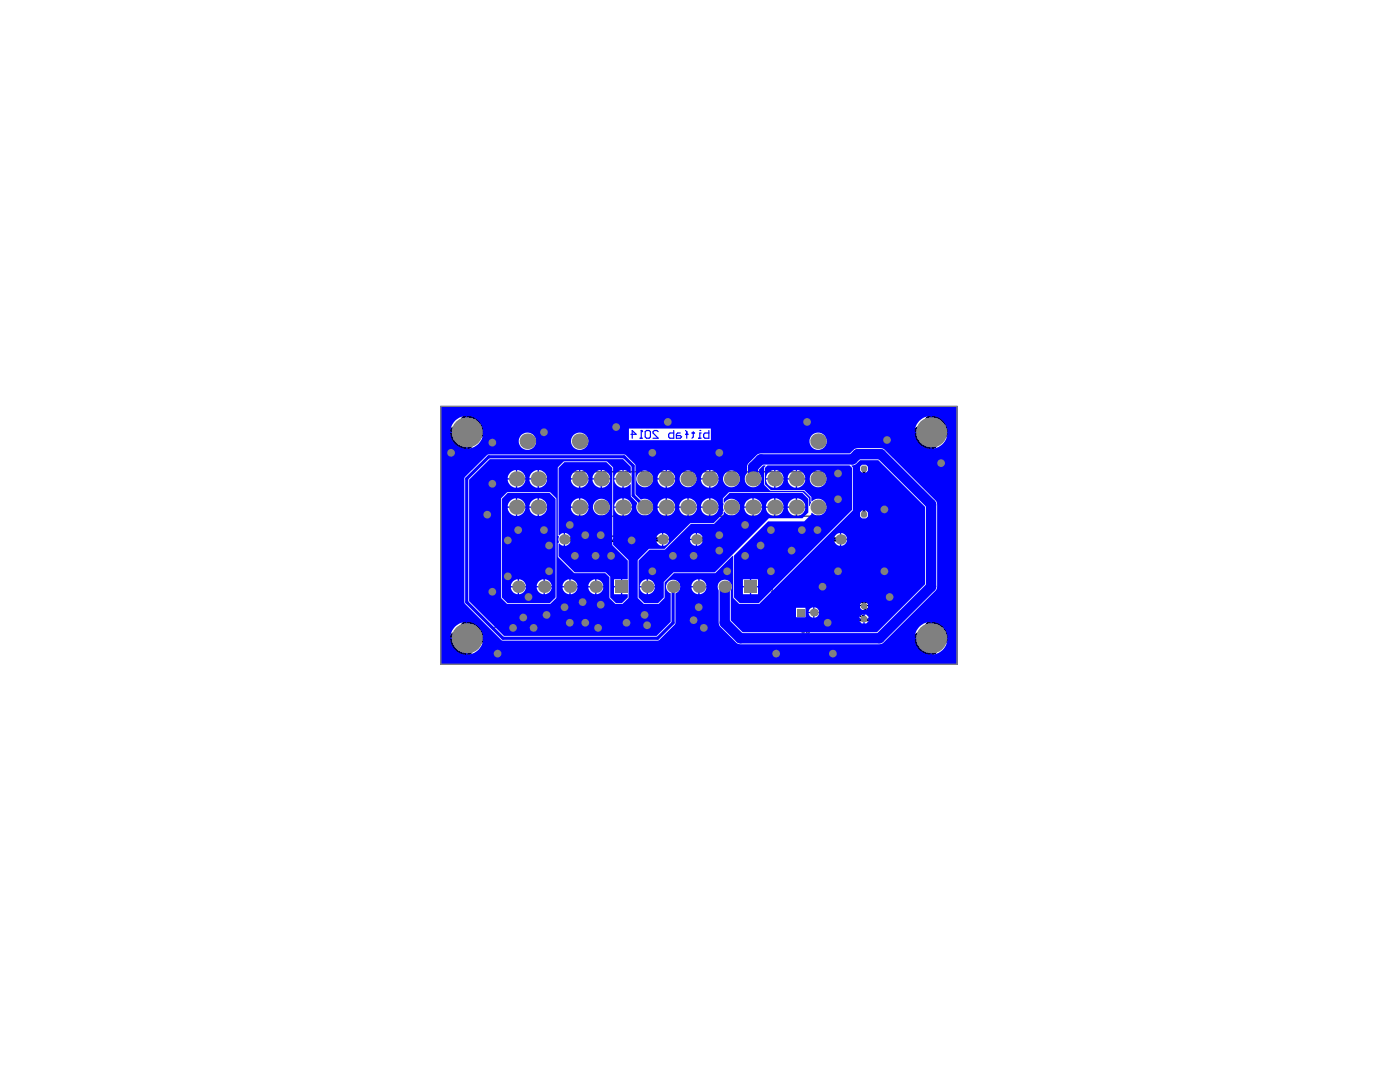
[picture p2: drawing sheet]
<svg xmlns="http://www.w3.org/2000/svg" width="271mm" height="208mm" viewBox="0 0 271 208" stroke-linecap="round" stroke-linejoin="round" font-family="sans-serif">
<path d="M85.3 78.6h99.9v49.9h-99.9z" fill="none" stroke="#808080" stroke-width=".19"/>
<g fill="none" stroke="#000" stroke-width=".19">
<path d="M110.3 91.9v7.9h49.9v-7.9M168.2 96h.1M168.2 96h.4M168.2 96l.1 .1M168.2 95.8h.4M168.6 96v.1M168.6 95.6l-.2 .1-.2-.1 .3 .2M117.3 103.9l.1-.2h.4l.1 .2v.2l-.6 .6h.6M118.3 103.9l.2-.2h.3l.2 .2v.2l-.7 .6h.7M119.5 103.7h.3l.2 .2v.7l-.2 .1h-.3l-.2-.1v-.7zM120.3 104.4h.6l.2-.2v-.3l-.2-.2h-.6v1M120.7 104.4l.4 .3"/>
<path d="M122.1 104.1l-.7 .6M122.4 103.9l.2-.2h.3l.2 .4M122.8 104.2h.1M122.9 104.2l.2 .2-.2 .3h-.3l-.2-.1M123.1 104.1h.1M123.1 104.1l-.2 .1M123.5 103.7v1l.3-.3 .3 .3v-1M147.3 103.7l.2-.2h.3l.2 .2v.2l-.7 .7h.7M148.5 103.5h.4l.2 .2v.7l-.2 .2h-.4l-.1-.2v-.7zM149.4 104.2h.5l.2-.2v-.3l-.2-.2h-.5v1.1M149.7 104.2l.4 .4M151.1 103.9l-.7 .7"/>
<path d="M152.1 103.5h-.6v.5l.3-.1 .3 .1v.4l-.1 .2h-.4l-.1-.2M152.5 103.5v1.1l.3-.4 .4 .4v-1.1M166.2 118.5a1.01 1.01 0 0 0 1 1M166.6 118.5a.63 .63 0 0 0 .6 .6M167.2 117.5a1.01 1.01 0 0 1 1 1M167.2 117.8a.63 .63 0 0 1 .6 .7M168.2 117.3a1.54 1.54 0 0 0-2 0M168.2 119.6a1.61 1.61 0 0 1-2 .1"/>
<circle cx="90.3" cy="83.6" r="3.4"/>
<circle cx="180.2" cy="83.6" r="3.4"/>
<circle cx="90.3" cy="123.5" r="3.4"/>
<circle cx="180.2" cy="123.5" r="3.4"/>
</g>
<path d="M109.8 104.3h1.3M126.3 104.3h1.3" fill="none" stroke="#000" stroke-width=".84"/>
<path d="M134.8 104.3h1.9M160.8 104.3h1.9" fill="none" stroke="#000" stroke-width=".81"/>
<path d="M167.2 91v.3M167.2 98.9v.2" fill="none" stroke="#000" stroke-width=".61"/>
<path d="M168.2 116.7a2.03 2.03 0 0 0-2.1 .1M165.9 120.1h2.6" fill="none" stroke="#000" stroke-width=".25"/>
<path d="M109.4 91.3h51.7" fill="none" stroke="#000" stroke-width=".2"/>
<g fill="#000">
<path d="M154.7 118.2h.5v.5h-.5z" fill-rule="evenodd"/>
<path d="M157.2 118.2h.5v.5h-.5z" fill-rule="evenodd"/>
</g>
<g fill="none" stroke="#000" stroke-width=".46">
<circle cx="90.3" cy="83.6" r=".76"/>
<circle cx="180.2" cy="83.6" r=".76"/>
<circle cx="90.3" cy="123.5" r=".76"/>
<circle cx="180.2" cy="123.5" r=".76"/>
</g>
<path d="M88.2 83.6a2.15 2.15 0 0 0 2.1 2.2M90.3 81.5a2.15 2.15 0 0 1 2.2 2.1M178 83.6a2.15 2.15 0 0 0 2.2 2.2M180.2 81.5a2.15 2.15 0 0 1 2.1 2.1M88.2 123.5a2.15 2.15 0 0 0 2.1 2.1M90.3 121.3a2.15 2.15 0 0 1 2.2 2.2M178 123.5a2.15 2.15 0 0 0 2.2 2.1M180.2 121.3a2.15 2.15 0 0 1 2.1 2.2" fill="none" stroke="#000" stroke-width="2.5"/>
<g fill="none" stroke="#008080" stroke-width=".19">
<path d="M94.8 79.8h.3M95 79.8v.8l-.2 .2-.3-.2M162.7 79.8h.3M162.8 79.8v.8l-.1 .2-.4-.2M163.4 79.9l.1-.1h.4l.1 .3M96.2 80.3h-.7l.5-.5v1M163.7 80.3h.2M163.9 80.3l.1 .1-.1 .4h-.4l-.1-.2M164 80.1h.1M164 80.1l-.1 .2M108.9 107.1h.5l.1-.2v-.3l-.1-.2h-.5v1M109.2 107.1l.3 .3"/>
<path d="M109.9 106.6l.2-.2h.3l.2 .2v.1l-.7 .7h.7M148.6 113.4h.3M148.7 113.4v.9l-.1 .2-.4-.2M149.3 114.5h.3M149.5 113.4h.1M149.5 113.4v1.1M149.5 113.4l-.2 .2M158.3 110.3h.5l.2-.2v-.3l-.2-.2h-.5v1M158.6 110.3l.4 .3M159.3 110.6h.4M159.5 109.6h.1M159.5 109.6v1"/>
<path d="M159.5 109.6l-.2 .2M95.7 120.4h.3M95.9 120.4v.9l-.2 .2-.4-.2M97.1 120.4h-.7v.5l.5-.1 .2 .1v.4l-.2 .2h-.3l-.2-.2M155.5 121.6h.3M155.6 121.6v.7l-.1 .2-.3-.2M156 122h.5l.1 .3-.4 .2zM156.6 121.6l-.6 .4"/>
</g>
<g fill="#00f">
<path d="M108.1 90.5l1.1-1.1h8.2l1.1 1.1v15l3 2.9v3.7h-1.1v2.8h1.1v.7l-1.2 1.1h-1.1l-1.1-1.1v-4l-.9-.9h-6l-3.1-3.1v-2.4l.1-.1 .4 .3 .5 .2v-2.5l-.5 .2-.4 .3-.1-.1zM116.5 90.9v1.6h1.6a1.65 1.65 0 0 0-1.6-1.6zM115.1 91.4l-.3 .6-.1 .5h1.5v-1.6l-.5 .1zM112.3 90.9v1.6h1.6a1.65 1.65 0 0 0-1.6-1.6zM111 91.4l-.4 .6-.1 .5h1.6v-1.6l-.6 .1zM116.5 92.8v1.5a1.65 1.65 0 0 0 1.6-1.5zM114.7 92.8a1.65 1.65 0 0 0 1.5 1.5v-1.5zM112.3 92.8v1.5a1.65 1.65 0 0 0 1.6-1.5zM110.5 92.8a1.65 1.65 0 0 0 1.6 1.5v-1.5zM112.3 96.4v1.6h1.6a1.65 1.65 0 0 0-1.6-1.6zM111 96.9l-.4 .5-.1 .6h1.6v-1.6l-.6 .1zM114.7 98.1a1.65 1.65 0 0 0 3.3 0 1.65 1.65 0 0 0-3.3 0zM112.3 98.2v1.6a1.65 1.65 0 0 0 1.6-1.6zM110.5 98.2a1.65 1.65 0 0 0 1.6 1.6v-1.6zM109.3 103.1v1.1h1.2l-.1-.2a1.26 1.26 0 0 0-1.1-.9zM109.3 104.5v1.1h.2a1.26 1.26 0 0 0 1-1.1zM118.8 112.1v1.3h1.4v-1.3zM118.8 113.6v1.3h1.4v-1.3z"/>
<path d="M98.2 95.4h8.2l1.1 1.1v19.1l-1.1 1.1h-8.2l-1.1-1.1v-19.1zM104.3 96.4v1.6h1.6a1.65 1.65 0 0 0-1.6-1.6zM103 96.9l-.4 .5-.2 .6h1.6v-1.6l-.5 .1zM100.1 96.4v1.6h1.6a1.65 1.65 0 0 0-1.6-1.6zM98.7 96.9l-.3 .5-.1 .6h1.5v-1.6l-.5 .1zM104.3 98.2v1.6a1.65 1.65 0 0 0 1.6-1.6zM102.4 98.2a1.7 1.7 0 0 0 1.6 1.6v-1.6zM100.1 98.2v1.6a1.65 1.65 0 0 0 1.6-1.6zM98.3 98.2a1.65 1.65 0 0 0 1.5 1.6v-1.6zM105.4 112.1v1.3h1.4a1.39 1.39 0 0 0-1.4-1.3zM104.3 112.5l-.4 .9h1.3v-1.3zM100.4 112.1v1.3h1.4a1.39 1.39 0 0 0-1.4-1.3zM99.3 112.5l-.4 .9h1.3v-1.3zM105.4 113.6v1.3a1.39 1.39 0 0 0 1.4-1.3zM103.9 113.6a1.39 1.39 0 0 0 1.3 1.3v-1.3zM100.4 113.6v1.3a1.39 1.39 0 0 0 1.4-1.3zM98.9 113.6a1.39 1.39 0 0 0 1.3 1.3v-1.3z"/>
<path d="M148 90.5l.5-.5h15.9l.5 .5v8.1l-18.1 18.1h-3.6l-1.1-1.1v-8.1l6.5-6.6h7l1.4-1.4v-.3h.1a1.61 1.61 0 0 0 2.3 0 1.61 1.61 0 0 0 0-2.3 1.61 1.61 0 0 0-2.3 .1h-.1v-.8l-1.4-1.4h-6.4l-1.2-1.1zM154.2 90.9v1.6h1.6a1.65 1.65 0 0 0-1.6-1.6zM152.9 91.4l-.4 .6-.1 .5h1.6v-1.6l-.5 .1zM150.1 90.9v1.6h1.5a1.65 1.65 0 0 0-1.5-1.6zM148.7 91.4l-.4 .6-.1 .5h1.6v-1.6l-.5 .1zM156.7 92.6a1.62 1.62 0 0 0 3.2 0 1.62 1.62 0 0 0-3.2 0zM154.2 92.8v1.5a1.65 1.65 0 0 0 1.6-1.5zM152.4 92.8a1.65 1.65 0 0 0 1.6 1.5v-1.5zM150.1 92.8v1.5a1.65 1.65 0 0 0 1.5-1.5zM148.2 92.8a1.7 1.7 0 0 0 1.6 1.5v-1.5zM145.4 112.1v1.3h1.3v-1.3zM143.8 112.1v1.3h1.3v-1.3zM145.4 113.6v1.3h1.3v-1.3zM143.8 113.6v1.3h1.3v-1.3z"/>
<path d="M123.6 108.4l2.1-2.1h3l5-4.9h4.5l1.8-1.9v-.5l.2-.1a1.61 1.61 0 0 0 2.4 .4 1.61 1.61 0 0 0 0-2.4 1.61 1.61 0 0 0-2.4 .4l-.2-.1v-.7l1.2-1.1h14.1l1.1 1.1v2.6l-1.1 1.1h-6.5l-10.5 10.5h-8l-1.8 1.9v3l-1.2 1.1h-2.6l-1.1-1.1zM154.2 96.4v1.6h1.6a1.65 1.65 0 0 0-1.6-1.6zM152.9 96.9l-.4 .5-.1 .6h1.6v-1.6l-.5 .1zM150.1 96.4v1.6h1.5a1.65 1.65 0 0 0-1.5-1.6zM148.7 96.9l-.4 .5-.1 .6h1.6v-1.6l-.5 .1zM145.9 96.4v1.6h1.6a1.7 1.7 0 0 0-1.6-1.6zM144.5 96.9l-.3 .5-.2 .6h1.6v-1.6l-.5 .1zM154.2 98.2v1.6a1.65 1.65 0 0 0 1.6-1.6zM152.4 98.2a1.65 1.65 0 0 0 1.6 1.6v-1.6zM150.1 98.2v1.6a1.65 1.65 0 0 0 1.5-1.6zM148.2 98.2a1.7 1.7 0 0 0 1.6 1.6v-1.6zM145.9 98.2v1.6a1.7 1.7 0 0 0 1.6-1.6zM144 98.2a1.65 1.65 0 0 0 1.6 1.6v-1.6zM134.9 103.1v1.1h1.1v-.2a1.26 1.26 0 0 0-1.1-.9zM133.9 103.5l-.4 .7h1.1v-1.1zM134.9 104.5v1.1h.2a1.26 1.26 0 0 0 .9-1.1zM133.5 104.5l.1 .2a1.26 1.26 0 0 0 1 .9v-1.1zM125.4 112.1v1.3h1.3a1.39 1.39 0 0 0-1.3-1.3zM124.2 112.5l-.4 .9h1.3v-1.3zM125.4 113.6v1.3a1.39 1.39 0 0 0 1.3-1.3zM123.8 113.6a1.39 1.39 0 0 0 1.3 1.3v-1.3z"/>
<path d="M85.2 78.5h100.1v50.1h-100.1zM180.3 80.5v3h3.1a3.1 3.1 0 0 0-3.1-3zM177.9 81.4a3.1 3.1 0 0 0-.9 2.1h3.1v-3h-.4a3.2 3.2 0 0 0-1.8 .9zM90.4 80.5v3h3.1a3.1 3.1 0 0 0-3.1-3zM88.1 81.4a3.1 3.1 0 0 0-.9 2.1h3v-3h-.4a3.2 3.2 0 0 0-1.7 .9zM121.7 82.9v2.2h15.9v-2.2zM180.3 83.8v3a3.1 3.1 0 0 0 3.1-3zM177 83.8a3.1 3.1 0 0 0 3.1 3v-3zM90.4 83.8v3a3.1 3.1 0 0 0 3.1-3zM87.2 83.8a3.1 3.1 0 0 0 3 3v-3zM156.7 85.3a1.67 1.67 0 0 0 3.3 0 1.67 1.67 0 0 0-3.3 0zM110.5 85.4a1.7 1.7 0 0 0 3.4 0 1.7 1.7 0 0 0-3.4 0zM100.4 85.4a1.67 1.67 0 0 0 3.3 0 1.67 1.67 0 0 0-3.3 0zM166.4 90.3v.7l.4 .4h.8l.4-.4v-.7l-.4-.4h-.8zM90 92.3l-.1 .2v24.2l7.2 7.2h30.3l3.3-3.2v-5.9a1.35 1.35 0 0 0 .6-2.1 1.35 1.35 0 0 0-2.1 0 1.35 1.35 0 0 0 .6 2.1v5.5l-2.7 2.7h-29.6l-6.7-6.7v-23.5l4-4h25.8l1.5 1.5v1.3l-.9-.6-.5-.1v3.4l.5-.1 .9-.5v2.3l1.3 1.3a1.61 1.61 0 0 0 1.1 2.4 1.61 1.61 0 0 0 1.9-1.9 1.61 1.61 0 0 0-2.4-1.1l-1-1.1v-5.7l-1.9-1.9-.3-.1h-26.3zM137.5 90.9v1.6h1.6a1.65 1.65 0 0 0-1.6-1.6zM136.1 91.4l-.3 .6-.2 .5h1.6v-1.6l-.5 .1zM129.1 90.9v1.6h1.5a1.65 1.65 0 0 0-1.5-1.6zM127.7 91.4l-.4 .6-.1 .5h1.6v-1.6l-.5 .1zM119.4 91.4l-.4 .6-.1 .5h1.5v-1.6l-.5 .1zM104.3 90.9v1.6h1.6a1.65 1.65 0 0 0-1.6-1.6zM103 91.4l-.4 .6-.2 .5h1.6v-1.6l-.5 .1zM100.1 90.9v1.6h1.6a1.65 1.65 0 0 0-1.6-1.6zM98.7 91.4l-.3 .6-.1 .5h1.5v-1.6l-.5 .1zM139.9 92.6a1.65 1.65 0 0 0 3.3 0 1.65 1.65 0 0 0-3.3 0zM131.5 92.6a1.65 1.65 0 0 0 3.3 0 1.65 1.65 0 0 0-3.3 0zM123.1 92.6a1.65 1.65 0 0 0 3.3 0 1.65 1.65 0 0 0-3.3 0zM137.5 92.8v1.5a1.65 1.65 0 0 0 1.6-1.5zM135.6 92.8a1.7 1.7 0 0 0 1.6 1.5v-1.5zM129.1 92.8v1.5a1.65 1.65 0 0 0 1.5-1.5zM127.2 92.8a1.65 1.65 0 0 0 1.6 1.5v-1.5zM118.9 92.8a1.65 1.65 0 0 0 1.5 1.5v-1.5zM104.3 92.8v1.5a1.65 1.65 0 0 0 1.6-1.5zM102.4 92.8a1.7 1.7 0 0 0 1.6 1.5v-1.5zM100.1 92.8v1.5a1.65 1.65 0 0 0 1.6-1.5zM98.3 92.8a1.65 1.65 0 0 0 1.5 1.5v-1.5zM98.1 95.2l-1.1 1.2v19.3l1.2 1.1h8.3l1.2-1.2-.1-19.2-1.2-1.2zM137.5 96.4v1.6h1.6a1.65 1.65 0 0 0-1.6-1.6zM136.1 96.9l-.3 .5-.2 .6h1.6v-1.6l-.5 .1zM133.3 96.4v1.6h1.6a1.65 1.65 0 0 0-1.6-1.6zM131.9 96.9l-.3 .5-.1 .6h1.5v-1.6l-.5 .1zM129.1 96.4v1.6h1.5a1.65 1.65 0 0 0-1.5-1.6zM127.7 96.9l-.4 .5-.1 .6h1.6v-1.6l-.5 .1zM120.7 96.4v1.6h1.6a1.65 1.65 0 0 0-1.6-1.6zM119.4 96.9l-.4 .5-.1 .6h1.5v-1.6l-.5 .1zM137.5 98.2v1.6a1.65 1.65 0 0 0 1.6-1.6zM135.6 98.2a1.7 1.7 0 0 0 1.6 1.6v-1.6zM133.3 98.2v1.6a1.65 1.65 0 0 0 1.6-1.6zM131.5 98.2a1.65 1.65 0 0 0 1.5 1.6v-1.6zM129.1 98.2v1.6a1.65 1.65 0 0 0 1.5-1.6zM127.2 98.2a1.65 1.65 0 0 0 1.6 1.6v-1.6zM120.7 98.2v1.6a1.65 1.65 0 0 0 1.6-1.6zM118.9 98.2a1.65 1.65 0 0 0 1.5 1.6v-1.6zM166.4 99.1v.8l.4 .4h.8l.4-.4v-.8l-.4-.3h-.8zM162.8 103.1v1.1h1.1v-.2a1.26 1.26 0 0 0-1.1-.9zM161.8 103.5l-.4 .7h1.1v-1.1zM128.4 103.1v1.1h1.1l-.1-.2a1.26 1.26 0 0 0-1-.9zM127.3 103.5l-.3 .7h1.1v-1.1zM162.8 104.5v1.1h.2a1.26 1.26 0 0 0 .9-1.1zM161.4 104.5l.1 .2a1.26 1.26 0 0 0 1 .9v-1.1zM128.4 104.5v1.1h.2a1.26 1.26 0 0 0 .9-1.1zM127 104.5v.2a1.26 1.26 0 0 0 1.1 .9v-1.1zM135.4 112.1v1.3h1.3a1.39 1.39 0 0 0-1.3-1.3zM134.2 112.5l-.4 .9h1.3v-1.3zM115.4 112.1v1.3h1.3a1.39 1.39 0 0 0-1.3-1.3zM114.3 112.5l-.4 .9h1.3v-1.3zM110.4 112.1v1.3h1.4a1.39 1.39 0 0 0-1.4-1.3zM109.3 112.5l-.4 .9h1.3v-1.3zM135.4 113.6v1.3a1.39 1.39 0 0 0 1.3-1.3zM133.8 113.6a1.39 1.39 0 0 0 1.3 1.3v-1.3zM115.4 113.6v1.3a1.39 1.39 0 0 0 1.3-1.3zM113.9 113.6a1.39 1.39 0 0 0 1.3 1.3v-1.3zM110.4 113.6v1.3a1.39 1.39 0 0 0 1.4-1.3zM108.9 113.6a1.39 1.39 0 0 0 1.3 1.3v-1.3zM108 90.4l-.1 13.2 .3 .2-.2 .5 .2 .6-.3 .2 .1 2.6 3.1 3.1 6 .1 .8 .8 .1 4 1.1 1.1h1.3l1.2-1.2v-7.2l-3-3v-15l-1.2-1.2h-8.2zM166.4 116.8v.8l.4 .4h.8l.4-.4v-.8l-.4-.3h-.8zM157.6 117.5v.9h.9v-.2a.94 .94 0 0 0-.9-.7zM156.8 117.7l-.3 .7h.9v-.9zM154 117.6v1.8h1.9v-1.8zM157.6 118.6v.9h.1a.94 .94 0 0 0 .8-.9zM156.5 118.6v.1a.94 .94 0 0 0 .9 .8v-.9zM167.3 118.9v.7h.8v-.3l-.5-.4zM166.3 119.3v.3h.8v-.7h-.3zM167.3 119.9v.7h.3l.5-.4v-.3zM166.3 119.9v.3l.5 .4h.3v-.7zM123.4 108.3v7.3l1.2 1.2h2.9l1.1-1.1v-3l1.8-1.8h8l3.4-3.4 .1 .1v8.1l1.1 1.1h3.9l18.1-18 .1-8.3-.3-.3v-.2h.5a1.93 1.93 0 0 0 1.1-1h3.6l9 9v15l-9.3 9.3h-26l-2.3-2.3v-5.8a1.36 1.36 0 0 0-1.2-2.1 1.36 1.36 0 0 0-1.1 2.1v6.3l.1 .6 3.2 3.2 .8 .3h27.3l.5-.3 10-10 .4-.8v-15.9l-.2-.6-10.2-10.2-.5-.1h-4.5a1.88 1.88 0 0 0-1.5 1l-17.6 .1-.5 .3-1.7 1.7-.1 .6v1.1a1.62 1.62 0 0 0 0 2.3 1.62 1.62 0 0 0 2.3 0 1.62 1.62 0 0 0 0-2.3v-.7l.8-.8h.4l.1 .2-.3 .3v3.2l1.1 1.2h6.6l1.3 1.3 .1 1-.3 .7h-.1v-1.5l-1.3-1.2h-14.2l-1.2 1.2v.9l.1 .2-.1 1.9-1.8 1.8h-4.5l-5 5h-3zM180.3 120.3v3h3.1a3.1 3.1 0 0 0-3.1-3zM177.9 121.2a3.1 3.1 0 0 0-.9 2.1h3.1v-3h-.4a3.2 3.2 0 0 0-1.8 .9zM90.4 120.3v3h3.1a3.1 3.1 0 0 0-3.1-3zM88.1 121.2a3.1 3.1 0 0 0-.9 2.1h3v-3h-.4a3.2 3.2 0 0 0-1.7 .9zM180.3 123.6v3a3.1 3.1 0 0 0 3.1-3zM177 123.6a3.1 3.1 0 0 0 3.1 3v-3zM90.4 123.6v3a3.1 3.1 0 0 0 3.1-3zM87.2 123.6a3.1 3.1 0 0 0 3 3v-3z"/>
</g>
<path d="M124.8 98.1l-2.3-2.3v-5.7l-1.7-1.7h-26.2l-4.3 4.2v23.9l7 7h30l3-3v-7" fill="none" stroke="#00f" stroke-width=".61"/>
<path d="M145.7 92.6v-2.2l1.5-1.5h17.7l1.1-1h4.5l9.7 9.7v15.9l-10 10h-27l-2.9-3v-7" fill="none" stroke="#00f" stroke-width="2"/>
<g fill="none" stroke="#00f" stroke-width=".23">
<path d="M122.1 84h1l-.8-.7v1.5M123.9 84.8h.5M124.1 83.3h.1M124.1 83.3v1.5M124.1 83.3l.3 .2M124.9 83.5l.2-.2h.5l.3 .2v1l-.3 .3h-.5l-.2-.3zM127.4 83.5l-.3-.2h-.5l-.2 .2v.3l1 1h-1M130.4 83.3v1.5h-.7l-.3-.3v-.5l.3-.2h.7M131.7 83.8h-.6l-.2 .2v.8h.8l.2-.3-.2-.2h-.8M132.7 83.3l.2 .2v1.3M132.7 84h.5M133.9 83.8h.5"/>
<path d="M134.2 83.5v1l-.3 .3M135.2 84.8h.5M135.4 83.3h.1M135.7 83.8h-.3v1M137.2 83.3v1.5h-.8l-.2-.3v-.5l.2-.2h.8"/>
</g>
<g fill="#808080">
<circle cx="160.2" cy="120.5" r=".75"/>
<circle cx="159.2" cy="113.5" r=".75"/>
<circle cx="162.2" cy="110.5" r=".75"/>
<circle cx="171.2" cy="110.5" r=".75"/>
<circle cx="172.2" cy="115.5" r=".75"/>
<circle cx="171.2" cy="98.5" r=".75"/>
<circle cx="182.1" cy="89.6" r=".75"/>
<circle cx="136.2" cy="121.5" r=".75"/>
<circle cx="150.2" cy="126.4" r=".75"/>
<circle cx="161.2" cy="126.4" r=".75"/>
<circle cx="121.2" cy="120.5" r=".75"/>
<circle cx="110.3" cy="120.5" r=".75"/>
<circle cx="113.3" cy="120.5" r=".75"/>
<circle cx="101.3" cy="119.5" r=".75"/>
<circle cx="96.3" cy="126.4" r=".75"/>
<circle cx="95.3" cy="114.5" r=".75"/>
<circle cx="94.3" cy="99.6" r=".75"/>
<circle cx="95.3" cy="93.6" r=".75"/>
<circle cx="87.3" cy="87.6" r=".75"/>
<circle cx="95.3" cy="85.6" r=".75"/>
<circle cx="105.3" cy="83.6" r=".75"/>
<circle cx="119.2" cy="82.6" r=".75"/>
<circle cx="126.2" cy="87.6" r=".75"/>
<circle cx="129.2" cy="81.6" r=".75"/>
<circle cx="139.2" cy="87.6" r=".75"/>
<circle cx="156.2" cy="81.6" r=".75"/>
<circle cx="171.7" cy="85.1" r=".75"/>
<circle cx="122.2" cy="104.5" r=".75"/>
<circle cx="135.2" cy="117.5" r=".75"/>
<circle cx="109.3" cy="117.5" r=".75"/>
<circle cx="112.8" cy="116.5" r=".75"/>
<circle cx="116.3" cy="117" r=".75"/>
<circle cx="115.7" cy="121.5" r=".75"/>
<circle cx="105.8" cy="118.9" r=".75"/>
<circle cx="103.3" cy="121.5" r=".75"/>
<circle cx="99.3" cy="121.5" r=".75"/>
<circle cx="124.7" cy="118.9" r=".75"/>
<circle cx="125.2" cy="120.9" r=".75"/>
<circle cx="134.2" cy="120" r=".75"/>
<circle cx="140.7" cy="110.5" r=".75"/>
<circle cx="100.3" cy="102.5" r=".75"/>
<circle cx="98.3" cy="104.5" r=".75"/>
<circle cx="98.3" cy="111.5" r=".75"/>
<circle cx="102.3" cy="115.5" r=".75"/>
<circle cx="106.3" cy="110.5" r=".75"/>
<circle cx="106.3" cy="105.5" r=".75"/>
<circle cx="105.3" cy="102.5" r=".75"/>
<circle cx="139.2" cy="103.5" r=".75"/>
<circle cx="139.2" cy="106.5" r=".75"/>
<circle cx="144.2" cy="101.5" r=".75"/>
<circle cx="134.2" cy="107.5" r=".75"/>
<circle cx="130.2" cy="107.5" r=".75"/>
<circle cx="126.2" cy="110.5" r=".75"/>
<circle cx="116.3" cy="103.5" r=".75"/>
<circle cx="115.3" cy="107.5" r=".75"/>
<circle cx="118.3" cy="107.5" r=".75"/>
<circle cx="111.3" cy="107.5" r=".75"/>
<circle cx="110.3" cy="101.5" r=".75"/>
<circle cx="113.3" cy="103.5" r=".75"/>
<circle cx="144.2" cy="107.5" r=".75"/>
<circle cx="147.2" cy="105.5" r=".75"/>
<circle cx="149.2" cy="102.5" r=".75"/>
<circle cx="155.2" cy="102.5" r=".75"/>
<circle cx="158.2" cy="102.5" r=".75"/>
<circle cx="153.2" cy="106.5" r=".75"/>
<circle cx="149.2" cy="110.5" r=".75"/>
<circle cx="162.2" cy="96.6" r=".75"/>
<circle cx="162.2" cy="91.6" r=".75"/>
<circle cx="157.5" cy="118.5" r=".76"/>
<circle cx="90.3" cy="123.5" r="2.92"/>
<circle cx="90.3" cy="83.6" r="2.92"/>
<circle cx="100" cy="98.1" r="1.46"/>
<circle cx="100" cy="92.6" r="1.46"/>
<circle cx="104.2" cy="98.1" r="1.46"/>
<circle cx="104.2" cy="92.6" r="1.46"/>
<circle cx="112.2" cy="98.1" r="1.46"/>
<circle cx="112.2" cy="92.6" r="1.46"/>
<circle cx="112.2" cy="85.4" r="1.51"/>
<circle cx="120.6" cy="98.1" r="1.46"/>
<circle cx="120.6" cy="92.6" r="1.46"/>
<circle cx="128.9" cy="98.1" r="1.46"/>
<circle cx="128.9" cy="92.6" r="1.46"/>
<circle cx="137.4" cy="98.1" r="1.46"/>
<circle cx="137.4" cy="92.6" r="1.46"/>
<circle cx="145.7" cy="98.1" r="1.46"/>
<circle cx="145.7" cy="92.6" r="1.46"/>
<circle cx="154.1" cy="98.1" r="1.46"/>
<circle cx="154.1" cy="92.6" r="1.46"/>
<circle cx="105.3" cy="113.5" r="1.19"/>
<circle cx="115.3" cy="113.5" r="1.19"/>
<circle cx="130.3" cy="113.5" r="1.19"/>
<circle cx="128.2" cy="104.3" r="1"/>
<circle cx="140.3" cy="113.5" r="1.19"/>
<circle cx="162.7" cy="104.3" r="1"/>
<circle cx="124.8" cy="98.1" r="1.46"/>
<circle cx="116.4" cy="98.1" r="1.46"/>
<circle cx="124.8" cy="92.6" r="1.46"/>
<circle cx="116.4" cy="92.6" r="1.46"/>
<circle cx="102.1" cy="85.4" r="1.51"/>
<circle cx="158.3" cy="98.1" r="1.46"/>
<circle cx="149.9" cy="98.1" r="1.46"/>
<circle cx="141.5" cy="98.1" r="1.46"/>
<circle cx="133.2" cy="98.1" r="1.46"/>
<circle cx="158.3" cy="92.6" r="1.46"/>
<circle cx="149.9" cy="92.6" r="1.46"/>
<circle cx="141.5" cy="92.6" r="1.46"/>
<circle cx="133.2" cy="92.6" r="1.46"/>
<circle cx="158.3" cy="85.4" r="1.51"/>
<circle cx="180.2" cy="123.5" r="2.92"/>
<circle cx="180.2" cy="83.6" r="2.92"/>
<circle cx="100.3" cy="113.5" r="1.19"/>
<circle cx="110.3" cy="113.5" r="1.19"/>
<circle cx="125.3" cy="113.5" r="1.19"/>
<circle cx="109.2" cy="104.3" r="1"/>
<circle cx="135.3" cy="113.5" r="1.19"/>
<circle cx="134.8" cy="104.3" r="1"/>
</g>
<g fill="#808080">
<path d="M154.2 117.7h1.5v1.5h-1.5z" fill-rule="evenodd"/>
<path d="M166.6 116.9l.3-.3h.6l.3 .3v.6l-.3 .3h-.6l-.3-.3z" fill-rule="evenodd"/>
<path d="M166.6 99.2l.3-.3h.6l.3 .3v.6l-.3 .3h-.6l-.3-.3z" fill-rule="evenodd"/>
<path d="M166.6 90.4l.3-.3h.6l.3 .3v.6l-.3 .3h-.6l-.3-.3z" fill-rule="evenodd"/>
<path d="M119.1 112.3h2.4v2.4h-2.4z" fill-rule="evenodd"/>
<path d="M144.1 112.3h2.4v2.4h-2.4z" fill-rule="evenodd"/>
<path d="M166.6 119.4l.3-.3h.6l.3 .3v.7l-.3 .3h-.6l-.3-.3z" fill-rule="evenodd"/>
</g>
<path d="M85.3 78.6h99.9v49.9h-99.9z" fill="none" stroke="#808080" stroke-width=".19"/>
</svg>
